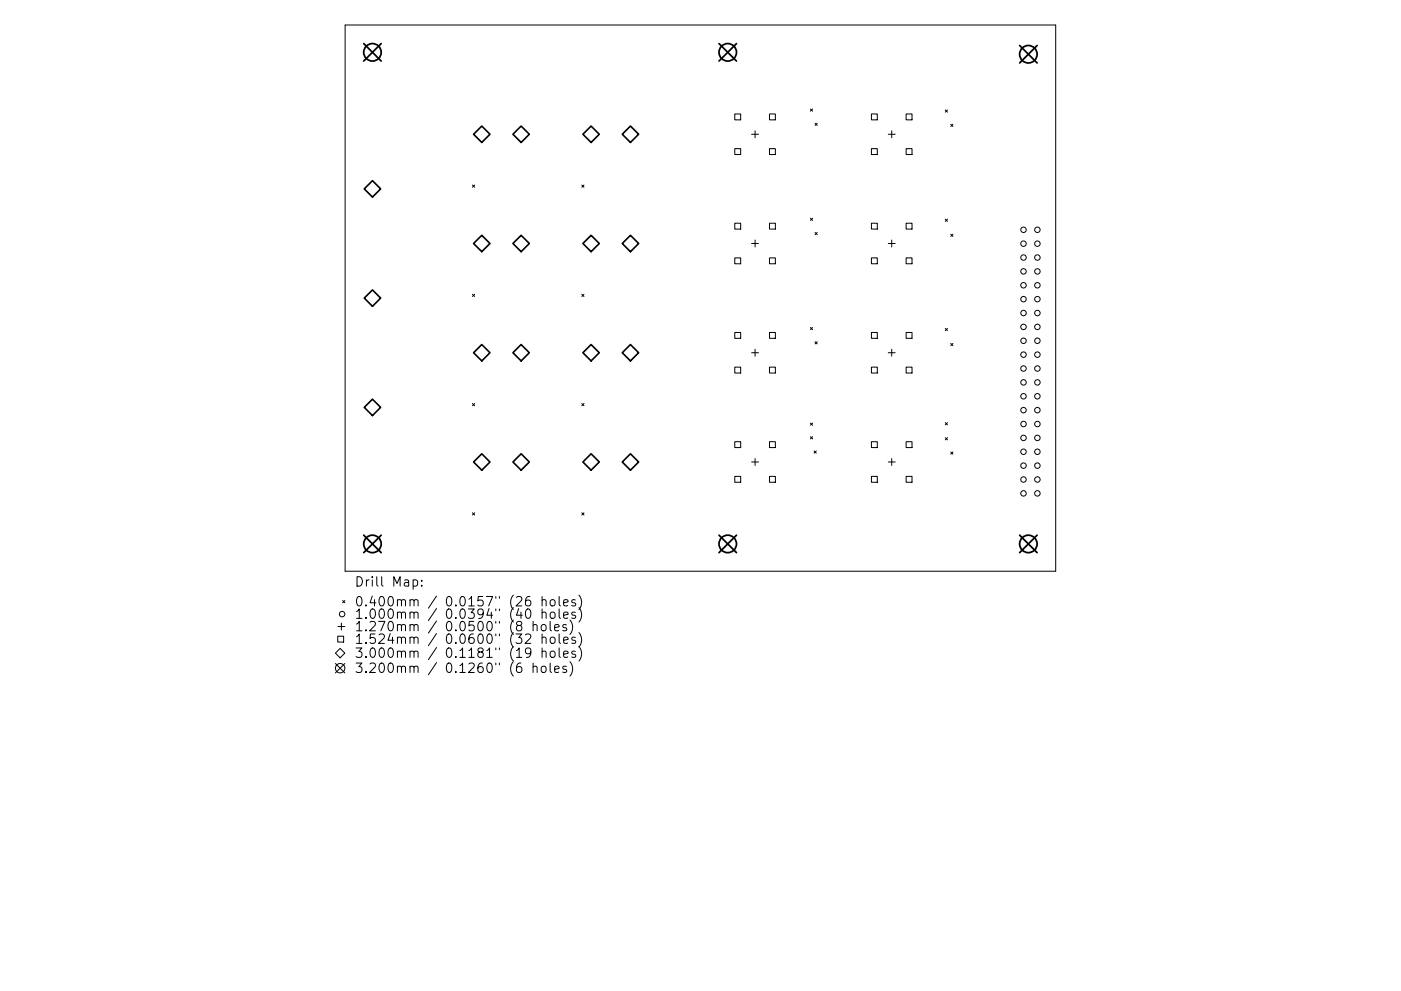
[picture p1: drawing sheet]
<svg xmlns="http://www.w3.org/2000/svg" width="297mm" height="210mm" viewBox="0 0 297 210" stroke-linecap="round" stroke-linejoin="round" font-family="sans-serif">
<defs><g id="words">
<g font-size="2.8">
<text x="75.1" y="124.5">Drill Map:</text>
<text x="75.1" y="128.7">0.400mm / 0.0157&quot; (26 holes)</text>
<text x="75.1" y="131.3">1.000mm / 0.0394&quot; (40 holes)</text>
<text x="75.1" y="133.9">1.270mm / 0.0500&quot; (8 holes)</text>
<text x="75.1" y="136.6">1.524mm / 0.0600&quot; (32 holes)</text>
<text x="75.1" y="139.6">3.000mm / 0.1181&quot; (19 holes)</text>
<text x="75.1" y="142.8">3.200mm / 0.1260&quot; (6 holes)</text>
</g>
</g></defs>
<g fill="none" stroke="#000" stroke-width=".21">
<path d="M73.2 5.3h150.6v115.9h-150.6zM100.2 39.3l.4 .4M100.6 39.3l-.4 .4M123.4 39.3l.4 .4M123.8 39.3l-.4 .4M155.8 24.2h1.2v1.2h-1.2zM155.8 31.5h1.2v1.3h-1.2zM159.4 28.5h1.4M160.1 27.7v1.5M163.1 24.2h1.3v1.2h-1.3zM163.1 31.5h1.3v1.3h-1.3zM171.8 23.1l.5 .5"/>
<path d="M172.3 23.1l-.5 .5M172.8 26.1l.5 .5M173.3 26.1l-.5 .5M184.8 24.2h1.2v1.2h-1.2zM184.8 31.5h1.2v1.3h-1.2zM188.3 28.5h1.5M189.1 27.7v1.5M192.1 24.2h1.3v1.2h-1.3zM192.1 31.5h1.3v1.3h-1.3zM200.4 23.3l.5 .5M200.9 23.3l-.5 .5M201.6 26.4l.4 .4"/>
<path d="M202 26.4l-.4 .4M155.8 47.4h1.2v1.2h-1.2zM155.8 54.7h1.2v1.3h-1.2zM159.4 51.7h1.4M160.1 50.9v1.5M163.1 47.4h1.3v1.2h-1.3zM163.1 54.7h1.3v1.3h-1.3zM171.8 46.3l.5 .5M172.3 46.3l-.5 .5M172.8 49.3l.5 .5M173.3 49.3l-.5 .5M184.8 47.4h1.2v1.2h-1.2z"/>
<path d="M184.8 54.7h1.2v1.3h-1.2zM188.3 51.7h1.5M189.1 50.9v1.5M192.1 47.4h1.3v1.2h-1.3zM192.1 54.7h1.3v1.3h-1.3zM200.4 46.5l.5 .5M200.9 46.5l-.5 .5M201.6 49.7l.4 .5M202 49.7l-.4 .5M100.2 62.4l.4 .5M100.6 62.4l-.4 .5M123.4 62.4l.4 .5"/>
<path d="M123.8 62.4l-.4 .5M155.8 70.5h1.2v1.3h-1.2zM155.8 77.9h1.2v1.2h-1.2zM159.4 74.8h1.4M160.1 74.1v1.5M163.1 70.5h1.3v1.3h-1.3zM163.1 77.9h1.3v1.2h-1.3zM171.8 69.5l.5 .4M172.3 69.5l-.5 .4M172.8 72.5l.5 .5M173.3 72.5l-.5 .5M184.8 70.5h1.2v1.3h-1.2z"/>
<path d="M184.8 77.9h1.2v1.2h-1.2zM188.3 74.8h1.5M189.1 74.1v1.5M192.1 70.5h1.3v1.3h-1.3zM192.1 77.9h1.3v1.2h-1.3zM200.4 69.7l.5 .4M200.9 69.7l-.5 .4M201.6 72.9l.4 .4M202 72.9l-.4 .4M100.2 85.6l.4 .5M100.6 85.6l-.4 .5M123.4 85.6l.4 .5"/>
<path d="M123.8 85.6l-.4 .5M155.8 93.7h1.2v1.3h-1.2zM159.4 98h1.4M160.1 97.3v1.5M163.1 93.7h1.3v1.3h-1.3zM171.8 89.8l.5 .4M171.8 92.7l.5 .4M172.3 89.8l-.5 .4M172.3 92.7l-.5 .4M172.6 95.7l.5 .4M173.1 95.7l-.5 .4M184.8 93.7h1.2v1.3h-1.2z"/>
<path d="M188.3 98h1.5M189.1 97.3v1.5M192.1 93.7h1.3v1.3h-1.3zM200.4 89.7l.5 .4M200.4 92.9l.5 .4M200.9 89.7l-.5 .4M200.9 92.9l-.5 .4M201.6 95.9l.4 .5M202 95.9l-.4 .5M100.2 108.8l.4 .5M100.6 108.8l-.4 .5M123.4 108.8l.4 .5"/>
<path d="M123.8 108.8l-.4 .5M155.8 101.1h1.2v1.2h-1.2zM163.1 101.1h1.3v1.2h-1.3zM184.8 101.1h1.2v1.2h-1.2zM192.1 101.1h1.3v1.2h-1.3zM71.1 138.6l1-1 1 1-1 1zM71.6 135h1.3v1.2h-1.3zM71.6 132.9h1.5M72.4 132.2v1.5M72.7 127.4l.4 .5M73.1 127.4l-.4 .5M87.6 123.1l.6-.1 .3 .4v.6l-.1 .3h-.8"/>
<path d="M89.4 124.2v.2M89.4 123.1v.2M111.4 134.7l.3-.2 .7 .1a.54 .54 0 0 1 .1 .8l-1.2 1.1h1.2M111.6 129.4l.5-.2a1.25 1.25 0 0 1 0 2l-.4-.1-.2-.3-.1-.8zM112.4 126.6a.79 .79 0 0 0-1 .8v.8l.2 .3 .6 .1 .3-.2v-.7l-.1-.3-.6-.1-.4 .4M112.5 138.3l-.3 .4h-.4l-.4-.4v-.4l.2-.3 .6-.1 .3 .2a1.32 1.32 0 0 1-.5 1.8h-.4M113 132.7a.5 .5 0 0 1 .9 .1v1M113 131.8v2M114.8 132.7a.54 .54 0 0 1 .6-.2 .54 .54 0 0 1 .4 .4v.6a.54 .54 0 0 1-.5 .4 .54 .54 0 0 1-.6-.4zM114.9 127.4l.3-.2 .5 .1 .1 1.3M114.9 130.1a.5 .5 0 0 1 .9 0v1.1M114.9 135.4a.5 .5 0 0 1 .9 .1v1"/>
<path d="M114.9 138.3a.5 .5 0 0 1 .9 .1v1.1M114.9 126.6v2M114.9 129.2v2M114.9 134.5v2M114.9 137.5v2M116.6 131.8v1.8l.3 .2M116.7 127.4l.3-.2a.54 .54 0 0 1 .7 .4v.6a.54 .54 0 0 1-.5 .4 .54 .54 0 0 1-.6-.4zM116.7 130.1a.54 .54 0 0 1 .6-.2 .54 .54 0 0 1 .4 .3v.6a.54 .54 0 0 1-.5 .4 .54 .54 0 0 1-.6-.4zM116.7 135.4a.54 .54 0 0 1 .6-.2 .54 .54 0 0 1 .4 .4v.5a.54 .54 0 0 1-.5 .4 .54 .54 0 0 1-.6-.4zM116.7 138.3a.54 .54 0 0 1 .6-.2 .54 .54 0 0 1 .4 .4v.6a.54 .54 0 0 1-.5 .4 .54 .54 0 0 1-.6-.4zM117.6 133.2l.9-.2v-.4l-.6-.1-.3 .3 .1 .9h.8M118.5 126.6v1.7l.3 .3"/>
<path d="M118.5 129.2v1.7l.3 .3M118.5 134.5v1.7l.3 .3M118.5 137.5v1.7l.3 .3M119.5 127.9l1-.2-.1-.4-.6-.1-.3 .3 .1 1h.8M119.5 130.5l1-.2-.1-.3-.6-.1-.3 .2 .1 1h.8M119.5 135.8l1-.1-.1-.4-.6-.1-.3 .3 .1 .9h.8M119.5 138.8l1-.2-.1-.4-.6-.1-.3 .3 .1 1h.8M120.1 132.6l-.5-.1-.3 .3 .1 .3 .7 .2v.4h-.8M120.8 131.6a2.29 2.29 0 0 1 0 3M122 127.3l-.5-.1-.3 .3 .1 .3 .7 .2v.5h-.8M122 130l-.5-.1-.3 .2 .1 .3 .7 .2v.5h-.8M122 135.3l-.5-.1-.3 .3 .1 .2 .7 .2v.5h-.8"/>
<path d="M122 138.2l-.5-.1-.3 .3 .1 .3 .7 .2v.5h-.8M122.7 126.3a2.29 2.29 0 0 1 0 3M122.7 128.9a2.29 2.29 0 0 1 0 3.1M122.7 134.2a2.29 2.29 0 0 1 0 3.1M122.7 137.2a2.29 2.29 0 0 1 0 3M71.1 140.8l2 2M73.1 140.8l-2 2M113 141.5a.5 .5 0 0 1 .9 .1v1.1M113 140.7v2M114.8 141.5a.54 .54 0 0 1 .6-.2 .54 .54 0 0 1 .4 .4v.6a.54 .54 0 0 1-.5 .4 .54 .54 0 0 1-.6-.4zM116.6 140.7v1.7l.3 .3M117.6 142l.9-.2v-.4l-.6-.1-.3 .3 .1 1h.8"/>
<path d="M120.1 141.4l-.5-.1-.3 .3 .1 .3 .7 .2v.5h-.8M120.8 140.4a2.29 2.29 0 0 1 0 3"/>
<circle cx="217" cy="57.6" r=".58"/>
<circle cx="217" cy="54.6" r=".58"/>
<circle cx="217" cy="48.8" r=".58"/>
<circle cx="217" cy="51.7" r=".58"/>
<circle cx="219.9" cy="57.6" r=".58"/>
<circle cx="219.9" cy="54.6" r=".58"/>
<circle cx="219.9" cy="48.8" r=".58"/>
<circle cx="219.9" cy="51.7" r=".58"/>
<circle cx="217" cy="63.5" r=".58"/>
<circle cx="217" cy="78.2" r=".58"/>
<circle cx="217" cy="60.5" r=".58"/>
<circle cx="217" cy="72.3" r=".58"/>
<circle cx="217" cy="69.4" r=".58"/>
<circle cx="217" cy="66.4" r=".58"/>
<circle cx="217" cy="75.2" r=".58"/>
<circle cx="219.9" cy="63.5" r=".58"/>
<circle cx="219.9" cy="60.5" r=".58"/>
<circle cx="219.9" cy="78.2" r=".58"/>
<circle cx="219.9" cy="72.3" r=".58"/>
<circle cx="219.9" cy="69.4" r=".58"/>
<circle cx="219.9" cy="66.4" r=".58"/>
<circle cx="219.9" cy="75.2" r=".58"/>
<circle cx="217" cy="84.1" r=".58"/>
<circle cx="217" cy="95.8" r=".58"/>
<circle cx="217" cy="98.8" r=".58"/>
<circle cx="217" cy="81.1" r=".58"/>
<circle cx="217" cy="90" r=".58"/>
<circle cx="217" cy="92.9" r=".58"/>
<circle cx="217" cy="87" r=".58"/>
<circle cx="219.9" cy="95.8" r=".58"/>
<circle cx="219.9" cy="84.1" r=".58"/>
<circle cx="219.9" cy="98.8" r=".58"/>
<circle cx="219.9" cy="81.1" r=".58"/>
<circle cx="219.9" cy="90" r=".58"/>
<circle cx="219.9" cy="92.9" r=".58"/>
<circle cx="219.9" cy="87" r=".58"/>
<circle cx="217" cy="101.7" r=".58"/>
<circle cx="217" cy="104.7" r=".58"/>
<circle cx="219.9" cy="101.7" r=".58"/>
<circle cx="219.9" cy="104.7" r=".58"/>
<circle cx="72.5" cy="130.3" r=".58"/>
<circle cx="72.1" cy="141.8" r="1"/>
</g>
<g fill="none" stroke="#000" stroke-width=".35">
<path d="M100.4 28.5l1.7-1.8 1.8 1.8-1.8 1.7zM108.8 28.5l1.7-1.8 1.7 1.8-1.7 1.7zM123.6 28.5l1.7-1.8 1.8 1.8-1.8 1.7zM131.9 28.5l1.8-1.8 1.7 1.8-1.7 1.7zM77.2 40.1l1.8-1.8 1.7 1.8-1.7 1.7zM100.4 51.7l1.7-1.8 1.8 1.8-1.8 1.7zM108.8 51.7l1.7-1.8 1.7 1.8-1.7 1.7zM123.6 51.7l1.7-1.8 1.8 1.8-1.8 1.7zM131.9 51.7l1.8-1.8 1.7 1.8-1.7 1.7zM77.2 63.3l1.8-1.8 1.7 1.8-1.7 1.7zM100.4 74.8l1.7-1.7 1.8 1.7-1.8 1.8zM108.8 74.8l1.7-1.7 1.7 1.7-1.7 1.8z"/>
<path d="M123.6 74.8l1.7-1.7 1.8 1.7-1.8 1.8zM131.9 74.8l1.8-1.7 1.7 1.7-1.7 1.8zM79 84.7l1.7 1.7-1.7 1.8-1.8-1.8zM102.1 96.3l1.8 1.7-1.8 1.8-1.7-1.8zM110.5 96.3l1.7 1.7-1.7 1.8-1.7-1.8zM125.3 96.3l1.8 1.7-1.8 1.8-1.7-1.8zM133.7 96.3l1.7 1.7-1.7 1.8-1.8-1.8z"/>
</g>
<g fill="none" stroke="#000" stroke-width=".37">
<path d="M77.1 9.2l3.7 3.8M80.8 9.2l-3.7 3.8M152.4 9.2l3.7 3.8M156.1 9.2l-3.7 3.8M216.2 9.7l3.7 3.7M219.9 9.7l-3.7 3.7M77.1 113.5l3.7 3.8M80.8 113.5l-3.7 3.8M152.4 113.5l3.7 3.8M156.1 113.5l-3.7 3.8M216.2 113.5l3.7 3.8M219.9 113.5l-3.7 3.8"/>
<circle cx="79" cy="11.1" r="1.85"/>
<circle cx="154.3" cy="11.1" r="1.85"/>
<circle cx="218" cy="11.5" r="1.85"/>
<circle cx="79" cy="115.4" r="1.85"/>
<circle cx="154.3" cy="115.4" r="1.85"/>
<circle cx="218" cy="115.4" r="1.85"/>
</g>
<use href="#words"/>
</svg>
